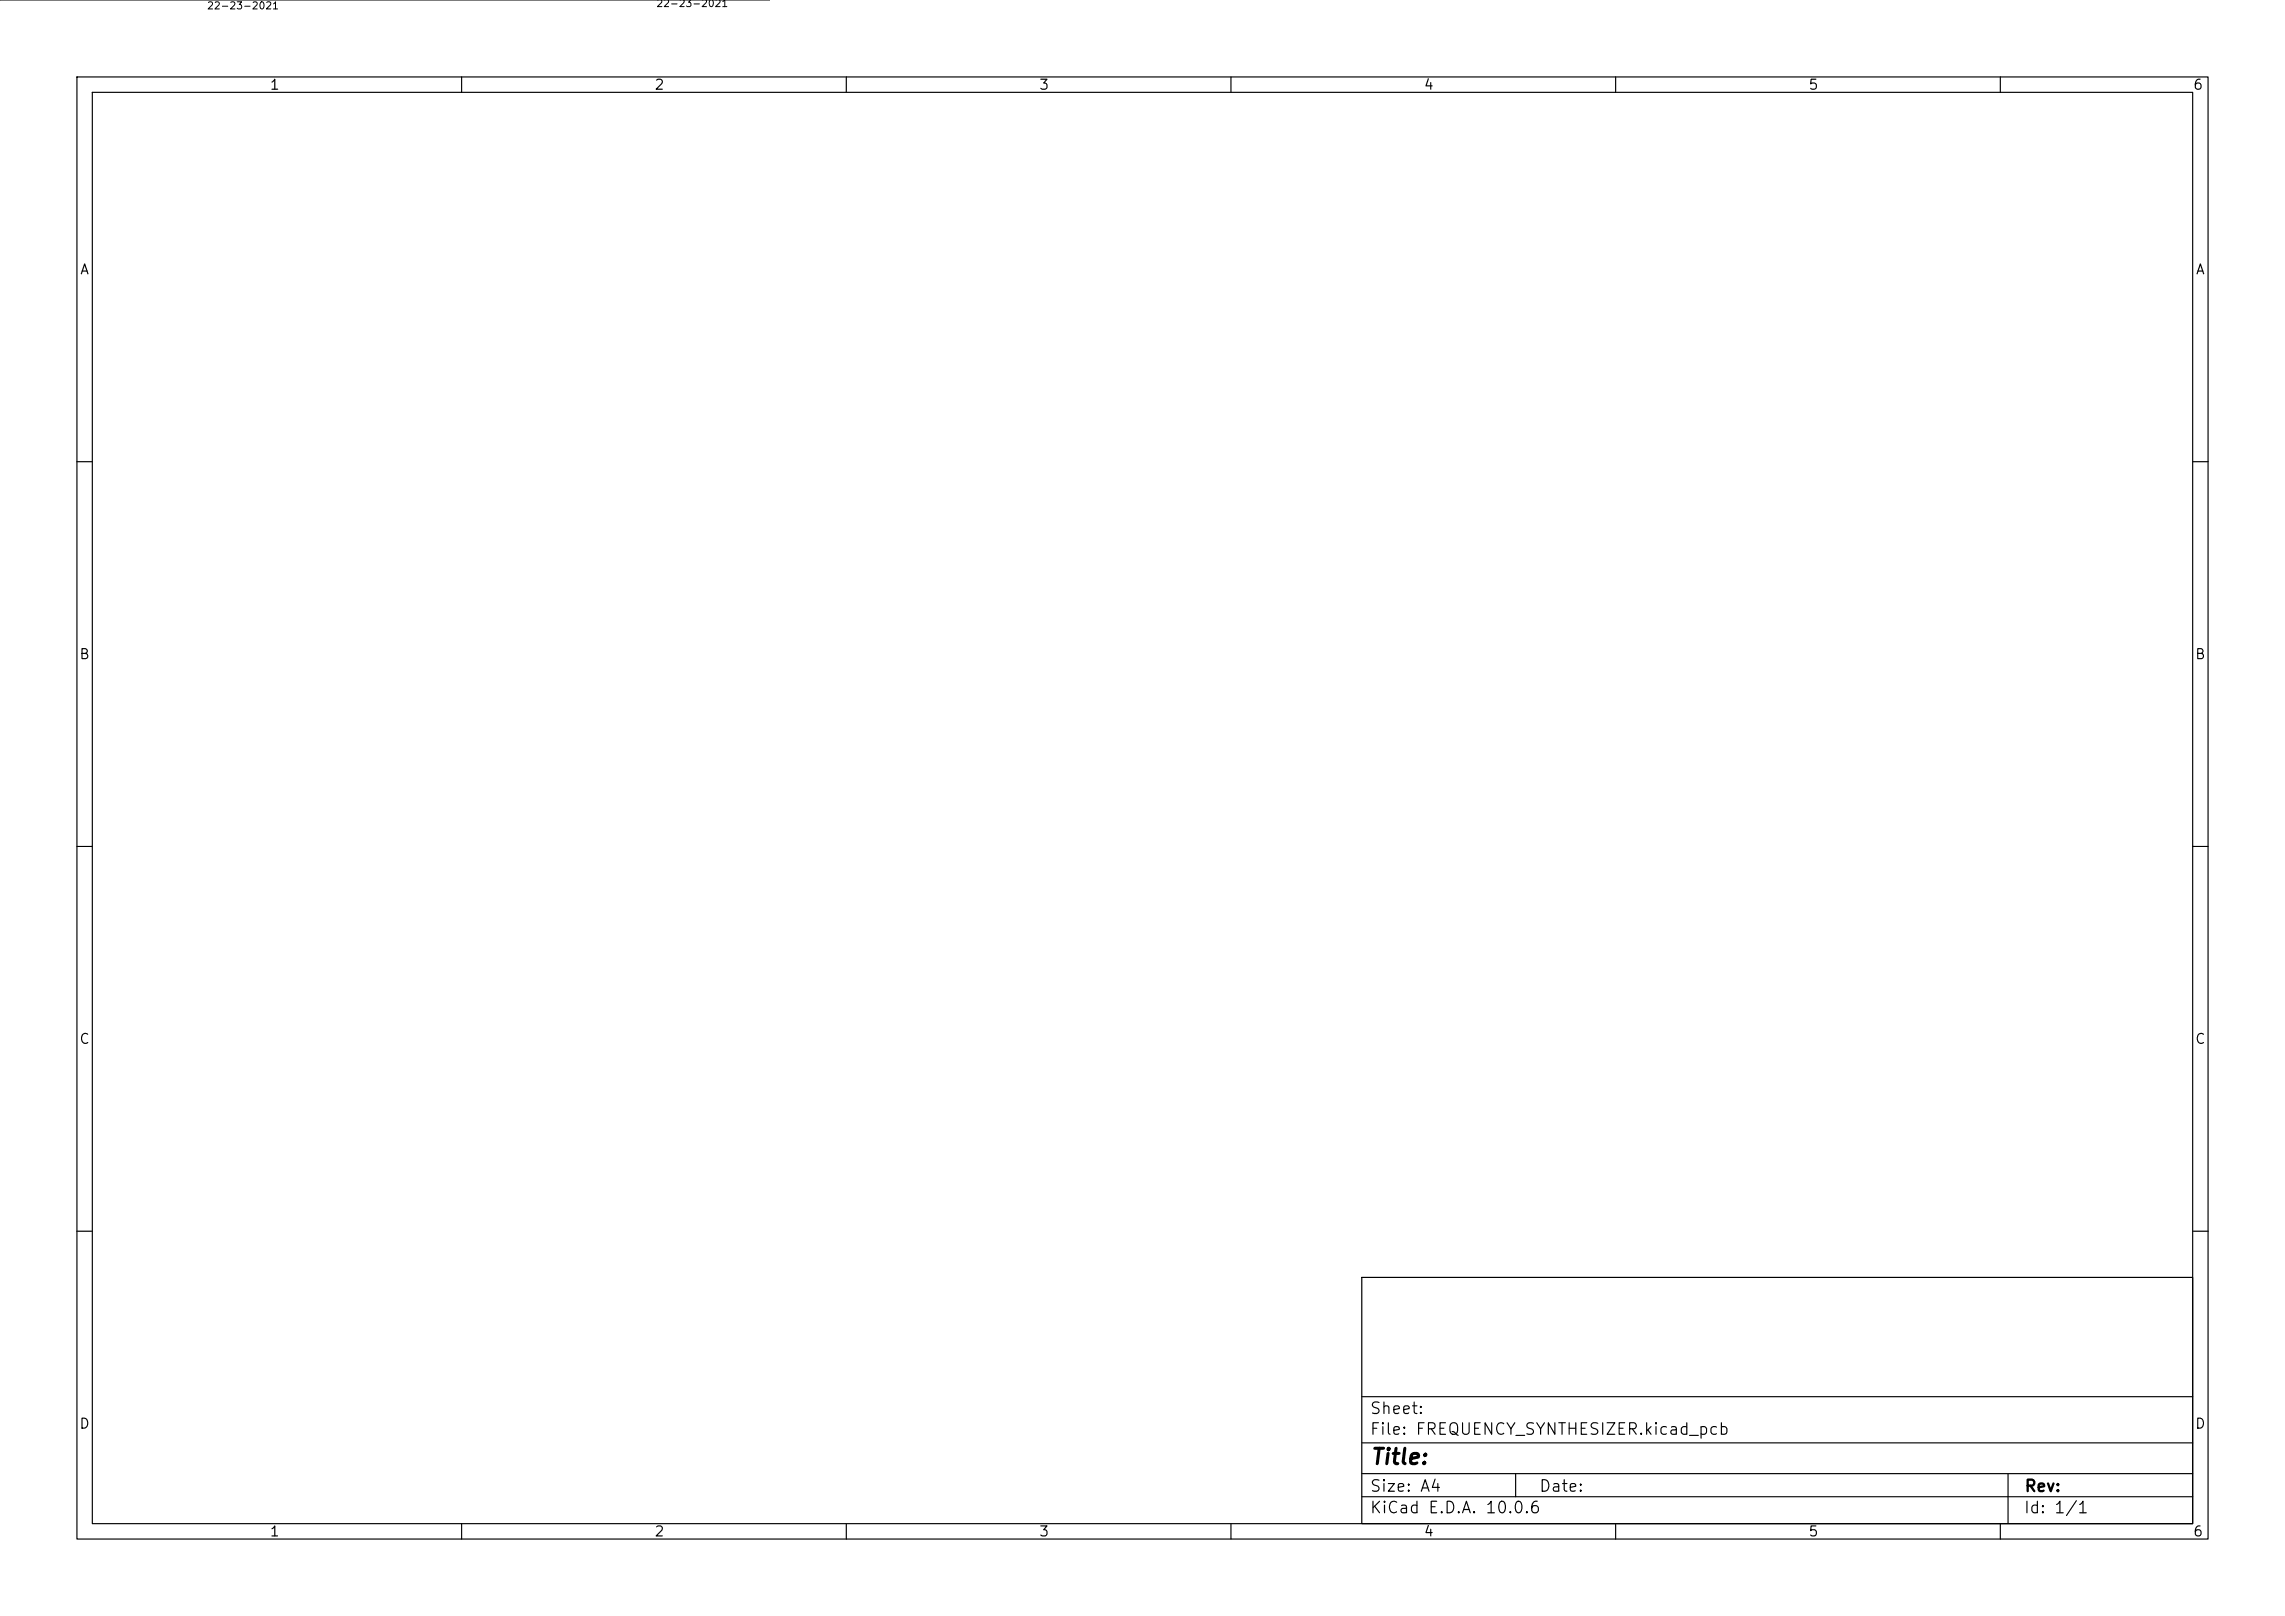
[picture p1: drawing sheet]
<svg xmlns="http://www.w3.org/2000/svg" width="297mm" height="210mm" viewBox="0 0 297 210" stroke-linecap="round" stroke-linejoin="round" font-family="sans-serif">
<defs><g id="words">
<text font-size="2" x="178" y="190.8">Title:</text>
<g font-size="1.5">
<text x="178" y="184.1">Sheet:</text>
<text x="178" y="186.8">File: FREQUENCY_SYNTHESIZER.kicad_pcb</text>
<text x="178" y="197">KiCad E.D.A. 10.0.6</text>
<text x="178" y="194.2">Size: A4</text>
<text x="200" y="194.2">Date:</text>
<text x="263" y="197">Id: 1/1</text>
<text x="263" y="194.2">Rev:</text>
</g>
<g font-size="1.3">
<text x="35" y="12">1</text>
<text x="85" y="12">2</text>
<text x="135" y="12">3</text>
<text x="185" y="12">4</text>
<text x="235" y="12">5</text>
<text x="285" y="12">6</text>
<text x="10.3" y="36">A</text>
<text x="285.3" y="36">A</text>
<text x="10.2" y="86">B</text>
<text x="285.2" y="86">B</text>
<text x="10.2" y="136">C</text>
<text x="285.2" y="136">C</text>
<text x="10.2" y="186">D</text>
<text x="285.2" y="186">D</text>
<text x="35" y="200">1</text>
<text x="85" y="200">2</text>
<text x="135" y="200">3</text>
<text x="185" y="200">4</text>
<text x="235" y="200">5</text>
<text x="285" y="200">6</text>
</g>
<g font-size=".9">
<text x="26.4" y="-.7" transform="rotate(-90 26.4 -.7)">+</text>
<text x="33.8" y="-.8" transform="rotate(-90 33.8 -.8)">G</text>
<text x="84.6" y="-.9" transform="rotate(-90 84.6 -.9)">+</text>
<text x="26.8" y="1.4">22-23-2021</text>
<text x="85.2" y="1.1">22-23-2021</text>
</g>
</g></defs>
<g fill="none" stroke="#000" stroke-width=".15">
<path d="M10 10h277v190h-277zM12 12h273v186h-273zM60 10v2M110 10v2M160 10v2M210 10v2M260 10v2M10 60h2M285 60h2M10 110h2M285 110h2M10 160h2"/>
<path d="M177 166h108v32h-108zM285 160h2M60 198v2M110 198v2M160 198v2M177 194.5h108M177 191.5h108M177 187.5h108M177 181.5h108M197 191.5v3M210 198v2M260 198v2"/>
<path d="M261 191.5v6.5"/>
</g>
<path d="M100 -.1l-100 .1" fill="none" stroke="#000" stroke-width=".13"/>
<use href="#words"/>
</svg>
